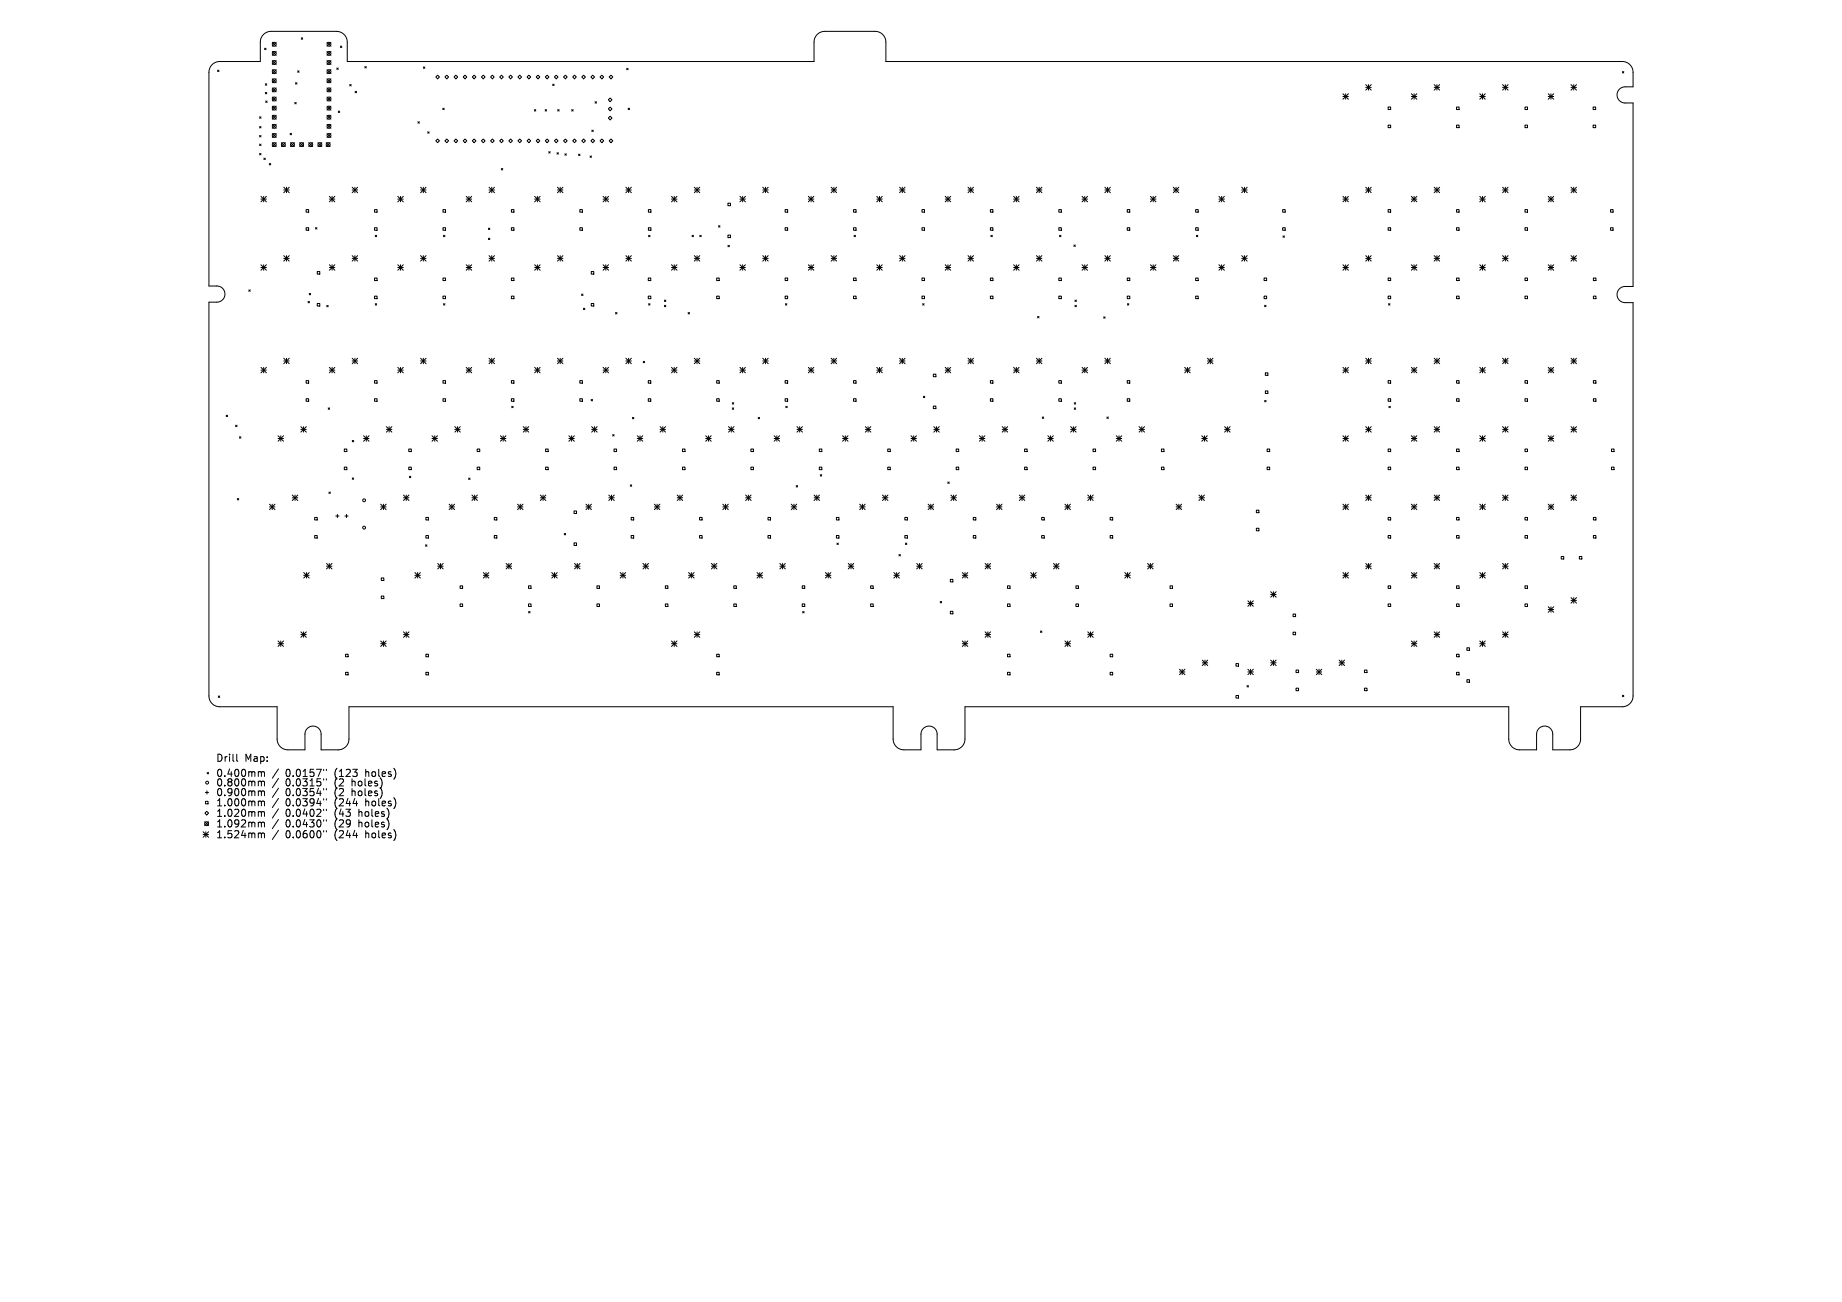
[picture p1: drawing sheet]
<svg xmlns="http://www.w3.org/2000/svg" width="297mm" height="210mm" viewBox="0 0 297 210" stroke-linecap="round" stroke-linejoin="round" font-family="sans-serif">
<defs><g id="words">
<g font-size="1.6">
<text x="34.8" y="123">Drill</text>
<text x="34.8" y="125.5">0.400mm</text>
<text x="39.4" y="123">Map:</text>
<text x="46.1" y="125.5">0.0157&quot;</text>
<text x="54" y="125.5">(123</text>
<text x="59.1" y="125.5">holes)</text>
<text x="34.8" y="127">0.800mm</text>
<text x="34.8" y="128.6">0.900mm</text>
<text x="34.8" y="130.2">1.000mm</text>
<text x="34.8" y="131.9">1.020mm</text>
<text x="46.1" y="127">0.0315&quot;</text>
<text x="46.1" y="128.6">0.0354&quot;</text>
<text x="46.1" y="130.2">0.0394&quot;</text>
<text x="46.1" y="131.9">0.0402&quot;</text>
<text x="54" y="127">(2</text>
<text x="54" y="128.6">(2</text>
<text x="54" y="130.2">(244</text>
<text x="54" y="131.9">(43</text>
<text x="56.9" y="127">holes)</text>
<text x="56.9" y="128.6">holes)</text>
<text x="58" y="131.9">holes)</text>
<text x="59.1" y="130.2">holes)</text>
<text x="34.8" y="133.6">1.092mm</text>
<text x="34.8" y="135.4">1.524mm</text>
<text x="46.1" y="133.6">0.0430&quot;</text>
<text x="46.1" y="135.4">0.0600&quot;</text>
<text x="54" y="133.6">(29</text>
<text x="54" y="135.4">(244</text>
<text x="58" y="133.6">holes)</text>
<text x="59.1" y="135.4">holes)</text>
</g>
</g></defs>
<g fill="none" stroke="#000" stroke-width=".16">
<path d="M34.2 10.4l.5-.3 .6-.2h6.7v-3.1a1.74 1.74 0 0 1 1.7-1.7h10.7a1.74 1.74 0 0 1 1.6 1.7v3.1h75.3v-3.1a1.74 1.74 0 0 1 1.7-1.7h8.3a1.74 1.74 0 0 1 1.5 1.7v3.1h118.8a1.74 1.74 0 0 1 1.7 1.8v2.3h-1.3a1.3 1.3 0 0 0-1.3 1.3 1.3 1.3 0 0 0 1.3 1.3h1.3v29.6h-1.4a1.3 1.3 0 0 0-1.2 1.4 1.3 1.3 0 0 0 1.3 1.2h1.3v63.5a1.74 1.74 0 0 1-1.7 1.7h-6.7v5.2a1.74 1.74 0 0 1-1.8 1.7h-2.7v-2.5a1.3 1.3 0 0 0-1.3-1.3 1.3 1.3 0 0 0-1.3 1.3v2.5h-2.8a1.74 1.74 0 0 1-1.7-1.7v-5.2h-87.7v5.4a1.74 1.74 0 0 1-1.7 1.5h-2.8v-2.5a1.3 1.3 0 0 0-1.3-1.3 1.3 1.3 0 0 0-1.3 1.3v2.5h-2.8a1.74 1.74 0 0 1-1.7-1.7v-5.2h-87.7v5.4a1.74 1.74 0 0 1-1.8 1.5h-2.7v-2.5a1.3 1.3 0 0 0-1.3-1.3 1.3 1.3 0 0 0-1.3 1.3v2.5h-2.8a1.74 1.74 0 0 1-1.7-1.7v-5.2h-9.3a1.74 1.74 0 0 1-1.7-1.7v-63.6h1.3a1.3 1.3 0 0 0 1.3-1.3 1.3 1.3 0 0 0-1.3-1.3h-1.3v-34.4l.2-.8zM35.1 11.3l.2 .2M35.3 11.3l-.2 .2M41.9 18.8l.2 .3M42.1 18.8l-.2 .3M42.7 7.8l.2 .2M42.8 13.5l.2 .2M42.8 14.9l.2 .2M42.8 16.3l.3 .2M42.9 7.8l-.2 .2M43 13.5l-.2 .2M43 14.9l-.2 .2"/>
<path d="M43.1 16.3l-.3 .2M43.9 18.6l.6 .6M43.9 6.8l.6 .7M43.9 8.3l.6 .6M43.9 9.8l.6 .6M43.9 11.2l.6 .7M43.9 12.7l.6 .6M43.9 14.2l.6 .6M43.9 15.7l.6 .6M43.9 17.1l.6 .7M44.5 6.8l-.6 .7M44.5 8.3l-.6 .6"/>
<path d="M44.5 9.8l-.6 .6M44.5 11.2l-.6 .7M44.5 12.7l-.6 .6M44.5 14.2l-.6 .6M44.5 15.7l-.6 .6M44.5 17.1l-.6 .7M44.5 18.6l-.6 .6M47.5 16.5l.3 .3M47.6 13.3l.3 .3M47.8 16.5l-.3 .3M47.9 13.3l-.3 .3M48 11.4l.2 .3"/>
<path d="M48.2 11.4l-.2 .3M48.6 6.1l.2 .2M48.8 6.1l-.2 .2M52.7 15.7l.7 .6M52.7 17.1l.7 .7M52.7 18.6l.7 .6M52.7 6.8l.7 .7M52.7 8.3l.7 .6M52.7 9.8l.7 .6M52.7 11.2l.7 .7M52.7 12.7l.7 .6M52.7 14.2l.7 .6"/>
<path d="M53.4 6.8l-.7 .7M53.4 8.3l-.7 .6M53.4 11.2l-.7 .7M53.4 12.7l-.7 .6M53.4 14.2l-.7 .6M53.4 15.7l-.7 .6M53.4 17.1l-.7 .7M53.4 18.6l-.7 .6M53.4 9.8l-.7 .6M54.3 11l.2 .2M54.5 11l-.2 .2M54.5 17.9l.3 .2"/>
<path d="M54.8 17.9l-.3 .2M54.9 7.4l.2 .3M55.1 7.4l-.2 .3M56.4 13.6l.2 .3M56.6 13.6l-.2 .3M57.3 14.7l.2 .3M57.5 14.7l-.2 .3M58.8 10.7l.3 .3M59.1 10.7l-.3 .3M67.4 19.6l.2 .3M67.6 19.6l-.2 .3M68.3 10.8l.2 .2"/>
<path d="M68.5 10.8l-.2 .2M70.3 12.4l.3-.3 .3 .3-.3 .3zM71.4 17.5l.2 .2M71.6 17.5l-.2 .2M71.7 12.4l.3-.3 .3 .3-.3 .3zM73.2 12.4l.3-.3 .3 .3-.3 .3zM74.7 12.4l.3-.3 .3 .3-.3 .3zM76.2 12.4l.2-.3 .3 .3-.3 .3zM77.6 12.4l.3-.3 .3 .3-.3 .3zM79.1 12.4l.3-.3 .3 .3-.3 .3zM80.6 12.4l.3-.3 .3 .3-.3 .3zM82 12.4l.3-.3 .3 .3-.3 .3z"/>
<path d="M83.5 12.4l.3-.3 .3 .3-.3 .3zM85 12.4l.3-.3 .3 .3-.3 .3zM86.2 17.7l.2 .2M86.4 17.7l-.2 .2M86.4 12.4l.3-.3 .3 .3-.3 .3zM87.9 17.7l.2 .2M87.9 12.4l.3-.3 .3 .3-.3 .3zM88.1 17.7l-.2 .2M89.1 13.6l.2 .2M89.3 13.6l-.2 .2M89.4 12.4l.3-.3 .3 .3-.3 .3zM89.9 17.7l.3 .2"/>
<path d="M90.2 17.7l-.3 .2M90.9 12.4l.3-.3 .3 .3-.3 .3zM92.2 17.7l.2 .2M92.3 12.4l.3-.3 .3 .3-.3 .3zM92.4 17.7l-.2 .2M93.8 12.4l.3-.3 .3 .3-.3 .3zM95.3 12.4l.3-.3 .3 .3-.3 .3zM95.9 16.4l.3 .2M96.2 16.4l-.3 .2M96.7 12.4l.3-.3 .3 .3-.3 .3zM98.1 19l.3-.3 .3 .3-.3 .3zM98.2 12.4l.3-.3 .3 .3-.3 .3z"/>
<path d="M98.4 15.8l.3 .3-.3 .3-.3-.3zM98.4 17.3l.3 .3-.3 .3-.3-.3zM101 11l.3 .3M101.3 11l-.3 .3M101.3 17.5l.2 .2M101.5 17.5l-.2 .2M216.5 15.1l.9 .9M216.5 15.6h.9M217 15.1v.9M217.4 15.1l-.9 .9M220.2 13.7l.9 .8M220.2 14.1h.9"/>
<path d="M220.7 13.7v.8M221.1 13.7l-.9 .8M223.8 17.3h.4v.4h-.4zM227.6 15.6h.8M227.6 15.1l.8 .9M228 15.1v.9M228.4 15.1l-.8 .9M231.2 14.1h.9M231.2 13.7l.9 .8M231.7 13.7v.8M232.1 13.7l-.9 .8M234.9 17.3h.4v.4h-.4z"/>
<path d="M238.6 15.6h.9M238.6 15.1l.9 .9M239 15.1v.9M239.5 15.1l-.9 .9M242.3 14.1h.9M242.3 13.7l.9 .8M242.7 13.7v.8M243.2 13.7l-.9 .8M245.9 17.3h.4v.4h-.4zM249.6 15.6h.9M249.6 15.1l.9 .9M250.1 15.1v.9"/>
<path d="M250.5 15.1l-.9 .9M253.3 14.1h.9M253.3 13.7l.9 .8M253.8 13.7v.8M254.2 13.7l-.9 .8M256.9 17.3h.4v.4h-.4zM261.6 11.5l.2 .3M261.8 11.5l-.2 .3M41.9 20.4l.2 .2M41.9 21.9l.2 .2M41.9 23.2l.2 .3M41.9 24.7l.2 .3"/>
<path d="M42.1 31.7l.9 .9M42.1 32.1h.9M42.1 20.4l-.2 .2M42.1 21.9l-.2 .2M42.1 23.2l-.2 .3M42.1 24.7l-.2 .3M42.5 31.7v.9M42.5 25.5l.3 .2M42.8 25.5l-.3 .2M43 31.7l-.9 .9M43.4 26.4l.2 .2M43.6 26.4l-.2 .2"/>
<path d="M43.9 20.1l.6 .6M43.9 21.5l.6 .7M43.9 23l.6 .6M44.5 20.1l-.6 .6M44.5 21.5l-.6 .7M44.5 23l-.6 .6M45.4 23l.6 .6M45.8 30.2l.8 .9M45.8 30.6h.8M46 23l-.6 .6M46.2 30.2v.9M46.6 30.2l-.8 .9"/>
<path d="M46.8 21.5l.2 .2M46.8 23l.7 .6M47 21.5l-.2 .2M47.5 23l-.7 .6M48.3 23l.6 .6M48.9 23l-.6 .6M49.4 33.8h.4v.4h-.4zM49.4 36.7h.4v.4h-.4zM49.8 23l.6 .6M50.4 23l-.6 .6M50.9 36.7l.2 .2M51.1 36.7l-.2 .2"/>
<path d="M51.3 23l.6 .6M51.9 23l-.6 .6M52.6 23l.6 .6M52.7 20.1l.7 .6M52.7 21.5l.7 .7M53.1 32.1h.9M53.1 31.7l.9 .9M53.2 23l-.6 .6M53.4 20.1l-.7 .6M53.4 21.5l-.7 .7M53.5 31.7v.9M54 31.7l-.9 .9"/>
<path d="M56.8 30.2l.9 .9M56.8 30.6h.9M57.2 30.2v.9M57.7 30.2l-.9 .9M60.4 33.8h.4v.4h-.4zM60.4 36.7h.4v.4h-.4zM60.5 37.9l.2 .3M60.7 37.9l-.2 .3M64.1 32.1h.9M64.1 31.7l.9 .9M64.6 31.7v.9M65 31.7l-.9 .9"/>
<path d="M67.8 30.6h.9M67.8 30.2l.9 .9M68.3 30.2v.9M68.7 30.2l-.9 .9M69 21.3l.2 .2M69.2 21.3l-.2 .2M70.3 22.7l.3-.3 .3 .3-.3 .3zM71.4 33.8h.4v.4h-.4zM71.4 36.7h.4v.4h-.4zM71.5 37.9l.2 .3M71.7 37.9l-.2 .3M72 22.4l.3 .3-.3 .3-.3-.3z"/>
<path d="M73.5 22.4l.3 .3-.3 .3-.3-.3zM75 22.4l.3 .3-.3 .3-.3-.3zM75.2 32.1h.9M75.2 31.7l.9 .9M75.6 31.7v.9M76.1 31.7l-.9 .9M76.4 22.4l.3 .3-.3 .3-.2-.3zM77.9 22.4l.3 .3-.3 .3-.3-.3zM78.7 36.8l.3 .2M78.7 38.4l.3 .2M78.9 30.6h.8M78.9 30.2l.8 .9"/>
<path d="M79 36.8l-.3 .2M79 38.4l-.3 .2M79.3 30.2v.9M79.4 22.4l.3 .3-.3 .3-.3-.3zM79.7 30.2l-.8 .9M80.8 27.2l.3 .2M80.9 22.4l.3 .3-.3 .3-.3-.3zM81.1 27.2l-.3 .2M82.3 22.4l.3 .3-.3 .3-.3-.3zM82.5 33.8h.4v.4h-.4zM82.5 36.7h.4v.4h-.4zM83.8 22.4l.3 .3-.3 .3-.3-.3z"/>
<path d="M85.3 22.4l.3 .3-.3 .3-.3-.3zM86.2 32.1h.9M86.2 31.7l.9 .9M86.6 31.7v.9M86.7 22.4l.3 .3-.3 .3-.3-.3zM87.1 31.7l-.9 .9M88.2 22.4l.3 .3-.3 .3-.3-.3zM88.5 24.5l.2 .2M88.7 24.5l-.2 .2M89.7 22.4l.3 .3-.3 .3-.3-.3zM89.8 24.6l.2 .3M89.9 30.6h.9"/>
<path d="M89.9 30.2l.9 .9M90 24.6l-.2 .3M90.3 30.2v.9M90.8 30.2l-.9 .9M91.1 24.8l.2 .2M91.2 22.4l.3 .3-.3 .3-.3-.3zM91.3 24.8l-.2 .2M92.6 22.4l.3 .3-.3 .3-.3-.3zM93.3 24.9l.2 .2M93.5 33.8h.4v.4h-.4zM93.5 36.7h.4v.4h-.4zM93.5 24.9l-.2 .2"/>
<path d="M94.1 22.4l.3 .3-.3 .3-.3-.3zM95.1 25.2l.3 .2M95.4 25.2l-.3 .2M95.4 21l.3 .2M95.6 22.4l.3 .3-.3 .3-.3-.3zM95.7 21l-.3 .2M96.7 22.7l.3-.3 .3 .3-.3 .3zM97.2 32.1h.9M97.2 31.7l.9 .9M97.7 31.7v.9M98.1 31.7l-.9 .9M98.5 22.4l.3 .3-.3 .3-.3-.3z"/>
<path d="M100.9 30.6h.9M100.9 30.2l.9 .9M101.4 30.2v.9M101.8 30.2l-.9 .9M104.5 33.8h.5v.4h-.5zM104.5 36.7h.5v.4h-.5zM104.6 38l.2 .2M104.8 38l-.2 .2M108.3 32.1h.9M108.3 31.7l.9 .9M108.7 31.7v.9M109.2 31.7l-.9 .9"/>
<path d="M111.6 37.9l.2 .3M111.8 37.9l-.2 .3M111.9 30.6h.9M111.9 30.2l.9 .9M112.4 30.2v.9M112.8 37.9l.3 .3M112.8 30.2l-.9 .9M113.1 37.9l-.3 .3M115.9 36.4l.2 .2M116.1 36.4l-.2 .2M117.4 32.8h.4v.4h-.4zM117.4 37.9h.4v.4h-.4z"/>
<path d="M117.4 39.6l.2 .2M117.6 39.6l-.2 .2M119.3 32.1h.9M119.3 31.7l.9 .9M119.7 31.7v.9M120.2 31.7l-.9 .9M123 30.6h.9M123 30.2l.9 .9M123.4 30.2v.9M123.9 30.2l-.9 .9M126.6 33.8h.4v.4h-.4zM126.6 36.7h.4v.4h-.4z"/>
<path d="M130.3 32.1h.9M130.3 31.7l.9 .9M130.8 31.7v.9M131.2 31.7l-.9 .9M134 30.6h.9M134 30.2l.9 .9M134.5 30.2v.9M134.9 30.2l-.9 .9M137.6 33.8h.4v.4h-.4zM137.6 36.7h.4v.4h-.4zM137.7 37.9l.2 .3M137.9 37.9l-.2 .3"/>
<path d="M141.4 32.1h.9M141.4 31.7l.9 .9M141.8 31.7v.9M142.3 31.7l-.9 .9M145 30.6h.9M145 30.2l.9 .9M145.5 30.2v.9M145.9 30.2l-.9 .9M148.7 33.8h.4v.4h-.4zM148.7 36.7h.4v.4h-.4zM152.4 32.1h.9M152.4 31.7l.9 .9"/>
<path d="M152.8 31.7v.9M153.3 31.7l-.9 .9M156.1 30.6h.9M156.1 30.2l.9 .9M156.5 30.2v.9M157 30.2l-.9 .9M159.7 33.8h.4v.4h-.4zM159.7 36.7h.4v.4h-.4zM159.8 37.9l.2 .3M160 37.9l-.2 .3M163.4 32.1h.9M163.4 31.7l.9 .9"/>
<path d="M163.9 31.7v.9M164.3 31.7l-.9 .9M167.1 30.6h.9M167.1 30.2l.9 .9M167.6 30.2v.9M168 30.2l-.9 .9M170.7 33.8h.4v.4h-.4zM170.7 36.7h.4v.4h-.4zM170.8 37.9l.3 .3M171.1 37.9l-.3 .3M173.2 39.5l.2 .2M173.4 39.5l-.2 .2"/>
<path d="M174.5 32.1h.9M174.5 31.7l.9 .9M174.9 31.7v.9M175.4 31.7l-.9 .9M178.1 30.6h.9M178.1 30.2l.9 .9M178.6 30.2v.9M179 30.2l-.9 .9M181.8 33.8h.4v.4h-.4zM181.8 36.7h.4v.4h-.4zM185.5 32.1h.9M185.5 31.7l.9 .9"/>
<path d="M185.9 31.7v.9M186.4 31.7l-.9 .9M189.2 30.6h.9M189.2 30.2l.9 .9M189.6 30.2v.9M190.1 30.2l-.9 .9M192.8 33.8h.4v.4h-.4zM192.8 36.7h.4v.4h-.4zM192.9 37.9l.2 .3M193.1 37.9l-.2 .3M196.5 32.1h.9M196.5 31.7l.9 .9"/>
<path d="M197 31.7v.9M197.4 31.7l-.9 .9M200.2 30.6h.9M200.2 30.2l.9 .9M200.7 30.2v.9M201.1 30.2l-.9 .9M206.8 33.8h.4v.4h-.4zM206.8 36.7h.4v.4h-.4zM206.9 38l.2 .3M207.1 38l-.2 .3M216.5 32.1h.9M216.5 31.7l.9 .9"/>
<path d="M217 31.7v.9M217.4 31.7l-.9 .9M220.2 30.6h.9M220.2 30.2l.9 .9M220.7 30.2v.9M221.1 30.2l-.9 .9M223.8 20.2h.4v.4h-.4zM223.8 33.8h.4v.4h-.4zM223.8 36.7h.4v.4h-.4zM227.6 32.1h.8M227.6 31.7l.8 .9M228 31.7v.9"/>
<path d="M228.4 31.7l-.8 .9M231.2 30.6h.9M231.2 30.2l.9 .9M231.7 30.2v.9M232.1 30.2l-.9 .9M234.9 20.2h.4v.4h-.4zM234.9 33.8h.4v.4h-.4zM234.9 36.7h.4v.4h-.4zM238.6 32.1h.9M238.6 31.7l.9 .9M239 31.7v.9M239.5 31.7l-.9 .9"/>
<path d="M242.3 30.6h.9M242.3 30.2l.9 .9M242.7 30.2v.9M243.2 30.2l-.9 .9M245.9 20.2h.4v.4h-.4zM245.9 33.8h.4v.4h-.4zM245.9 36.7h.4v.4h-.4zM249.6 32.1h.9M249.6 31.7l.9 .9M250.1 31.7v.9M250.5 31.7l-.9 .9M253.3 30.6h.9"/>
<path d="M253.3 30.2l.9 .9M253.8 30.2v.9M254.2 30.2l-.9 .9M256.9 20.2h.4v.4h-.4zM259.7 33.8h.4v.4h-.4zM259.7 36.7h.4v.4h-.4zM40.1 46.8l.2 .2M40.3 46.8l-.2 .2M42.1 42.7l.9 .9M42.1 43.1h.9M42.1 59.3l.9 .8M42.1 59.7h.9"/>
<path d="M42.5 42.7v.9M42.5 59.3v.8M43 42.7l-.9 .9M43 59.3l-.9 .8M45.8 41.2l.8 .9M45.8 41.7h.8M45.8 57.8l.8 .9M45.8 58.2h.8M46.2 41.2v.9M46.2 57.8v.9M46.6 41.2l-.8 .9M46.6 57.8l-.8 .9"/>
<path d="M49.7 48.6l.2 .2M49.9 47.3l.2 .3M49.9 48.6l-.2 .2M50.1 47.3l-.2 .3M51.2 43.8h.4v.4h-.4zM51.2 49h.4v.4h-.4zM52.7 49.3l.2 .2M52.9 49.3l-.2 .2M53.1 43.1h.9M53.1 59.7h.9M53.1 42.7l.9 .9M53.1 59.3l.9 .8"/>
<path d="M53.5 42.7v.9M53.5 59.3v.8M54 42.7l-.9 .9M54 59.3l-.9 .8M56.8 41.7h.9M56.8 58.2h.9M56.8 41.2l.9 .9M56.8 57.8l.9 .9M57.2 41.2v.9M57.2 57.8v.9M57.7 41.2l-.9 .9M57.7 57.8l-.9 .9"/>
<path d="M60.4 44.8h.4v.5h-.4zM60.4 47.8h.4v.4h-.4zM60.5 49l.2 .2M60.7 49l-.2 .2M64.1 43.1h.9M64.1 59.7h.9M64.1 42.7l.9 .9M64.1 59.3l.9 .8M64.6 42.7v.9M64.6 59.3v.8M65 42.7l-.9 .9M65 59.3l-.9 .8"/>
<path d="M67.8 41.2l.9 .9M67.8 41.7h.9M67.8 58.2h.9M67.8 57.8l.9 .9M68.3 41.2v.9M68.3 57.8v.9M68.7 41.2l-.9 .9M68.7 57.8l-.9 .9M71.4 44.8h.4v.5h-.4zM71.4 47.8h.4v.4h-.4zM71.5 49l.2 .2M71.7 49l-.2 .2"/>
<path d="M75.2 43.1h.9M75.2 59.7h.9M75.2 42.7l.9 .9M75.2 59.3l.9 .8M75.6 42.7v.9M75.6 59.3v.8M76.1 42.7l-.9 .9M76.1 59.3l-.9 .8M78.9 41.7h.8M78.9 58.2h.8M78.9 41.2l.8 .9M78.9 57.8l.8 .9"/>
<path d="M79.3 41.2v.9M79.3 57.8v.9M79.7 41.2l-.8 .9M79.7 57.8l-.8 .9M82.5 44.8h.4v.5h-.4zM82.5 47.8h.4v.4h-.4zM86.2 43.1h.9M86.2 59.7h.9M86.2 42.7l.9 .9M86.2 59.3l.9 .8M86.6 42.7v.9M86.6 59.3v.8"/>
<path d="M87.1 42.7l-.9 .9M87.1 59.3l-.9 .8M89.9 41.7h.9M89.9 58.2h.9M89.9 41.2l.9 .9M89.9 57.8l.9 .9M90.3 41.2v.9M90.3 57.8v.9M90.8 41.2l-.9 .9M90.8 57.8l-.9 .9M93.8 47.4l.2 .3M94 47.4l-.2 .3"/>
<path d="M94.1 49.7l.2 .2M94.3 49.7l-.2 .2M95.3 43.8h.4v.4h-.4zM95.3 49h.4v.4h-.4zM97.2 43.1h.9M97.2 59.7h.9M97.2 42.7l.9 .9M97.2 59.3l.9 .8M97.7 42.7v.9M97.7 59.3v.8M98.1 42.7l-.9 .9M98.1 59.3l-.9 .8"/>
<path d="M99.2 50.4l.3 .2M99.5 50.4l-.3 .2M100.9 41.7h.9M100.9 58.2h.9M100.9 41.2l.9 .9M100.9 57.8l.9 .9M101.4 41.2v.9M101.4 57.8v.9M101.8 41.2l-.9 .9M101.8 57.8l-.9 .9M103.7 58.3l.2 .2M103.9 58.3l-.2 .2"/>
<path d="M104.5 44.8h.4v.5h-.4zM104.5 47.8h.4v.4h-.4zM104.6 49l.2 .2M104.8 49l-.2 .2M107.1 48.4l.3 .2M107.1 49.2l.3 .3M107.4 48.4l-.3 .2M107.4 49.2l-.3 .3M108.3 43.1h.9M108.3 59.7h.9M108.3 42.7l.9 .9M108.3 59.3l.9 .8"/>
<path d="M108.7 42.7v.9M108.7 59.3v.8M109.2 42.7l-.9 .9M109.2 59.3l-.9 .8M110.9 50.4l.3 .2M111.2 50.4l-.3 .2M111.9 41.7h.9M111.9 58.2h.9M111.9 41.2l.9 .9M111.9 57.8l.9 .9M112.4 41.2v.9M112.4 57.8v.9"/>
<path d="M112.8 41.2l-.9 .9M112.8 57.8l-.9 .9M115.6 44.8h.4v.5h-.4zM115.6 47.8h.4v.4h-.4zM119.3 43.1h.9M119.3 59.7h.9M119.3 42.7l.9 .9M119.3 59.3l.9 .8M119.7 42.7v.9M119.7 59.3v.8M120.2 42.7l-.9 .9M120.2 59.3l-.9 .8"/>
<path d="M123 41.7h.9M123 58.2h.9M123 41.2l.9 .9M123 57.8l.9 .9M123.4 41.2v.9M123.4 57.8v.9M123.9 41.2l-.9 .9M123.9 57.8l-.9 .9M126.6 44.8h.4v.5h-.4zM126.6 47.8h.4v.4h-.4zM126.6 49l.3 .2M126.9 49l-.3 .2"/>
<path d="M130.3 43.1h.9M130.3 59.7h.9M130.3 42.7l.9 .9M130.3 59.3l.9 .8M130.8 42.7v.9M130.8 59.3v.8M131.2 42.7l-.9 .9M131.2 59.3l-.9 .8M134 41.7h.9M134 58.2h.9M134 41.2l.9 .9M134 57.8l.9 .9"/>
<path d="M134.5 41.2v.9M134.5 57.8v.9M134.9 41.2l-.9 .9M134.9 57.8l-.9 .9M137.6 44.8h.4v.5h-.4zM137.6 47.8h.4v.4h-.4zM141.4 43.1h.9M141.4 59.7h.9M141.4 42.7l.9 .9M141.4 59.3l.9 .8M141.8 42.7v.9M141.8 59.3v.8"/>
<path d="M142.3 42.7l-.9 .9M142.3 59.3l-.9 .8M145 41.7h.9M145 58.2h.9M145 41.2l.9 .9M145 57.8l.9 .9M145.5 41.2v.9M145.5 57.8v.9M145.9 41.2l-.9 .9M145.9 57.8l-.9 .9M148.7 44.8h.4v.5h-.4zM148.7 47.8h.4v.4h-.4z"/>
<path d="M148.8 49l.2 .2M149 49l-.2 .2M152.4 43.1h.9M152.4 59.7h.9M152.4 42.7l.9 .9M152.4 59.3l.9 .8M152.8 42.7v.9M152.8 59.3v.8M153.3 42.7l-.9 .9M153.3 59.3l-.9 .8M156.1 41.7h.9M156.1 58.2h.9"/>
<path d="M156.1 41.2l.9 .9M156.1 57.8l.9 .9M156.5 41.2v.9M156.5 57.8v.9M157 57.8l-.9 .9M157 41.2l-.9 .9M159.7 44.8h.4v.5h-.4zM159.7 47.8h.4v.4h-.4zM163.4 43.1h.9M163.4 59.7h.9M163.4 42.7l.9 .9M163.4 59.3l.9 .8"/>
<path d="M163.9 42.7v.9M163.9 59.3v.8M164.3 42.7l-.9 .9M164.3 59.3l-.9 .8M167.1 41.7h.9M167.1 58.2h.9M167.1 41.2l.9 .9M167.1 57.8l.9 .9M167.3 51l.2 .3M167.5 51l-.2 .3M167.6 41.2v.9M167.6 57.8v.9"/>
<path d="M168 41.2l-.9 .9M168 57.8l-.9 .9M170.7 44.8h.4v.5h-.4zM170.7 47.8h.4v.4h-.4zM173.3 48.4l.3 .2M173.3 49.2l.3 .3M173.6 48.4l-.3 .2M173.6 49.2l-.3 .3M174.5 43.1h.9M174.5 59.7h.9M174.5 42.7l.9 .9M174.5 59.3l.9 .8"/>
<path d="M174.9 42.7v.9M174.9 59.3v.8M175.4 59.3l-.9 .8M175.4 42.7l-.9 .9M178 51.1l.2 .2M178.1 41.7h.9M178.1 58.2h.9M178.1 41.2l.9 .9M178.1 57.8l.9 .9M178.2 51.1l-.2 .2M178.6 41.2v.9M178.6 57.8v.9"/>
<path d="M179 41.2l-.9 .9M179 57.8l-.9 .9M181.8 44.8h.4v.5h-.4zM181.8 47.8h.4v.4h-.4zM181.8 49l.2 .2M182 49l-.2 .2M185.5 43.1h.9M185.5 42.7l.9 .9M185.9 42.7v.9M186.4 42.7l-.9 .9M189.2 41.7h.9M189.2 41.2l.9 .9"/>
<path d="M189.6 41.2v.9M190.1 41.2l-.9 .9M191 59.7h.9M191 59.3l.9 .8M191.5 59.3v.8M191.9 59.3l-.9 .8M192.8 44.8h.4v.5h-.4zM192.8 47.8h.4v.4h-.4zM194.7 58.2h.9M194.7 57.8l.9 .9M195.1 57.8v.9M195.6 57.8l-.9 .9"/>
<path d="M196.5 43.1h.9M196.5 42.7l.9 .9M197 42.7v.9M197.4 42.7l-.9 .9M200.2 41.7h.9M200.2 41.2l.9 .9M200.7 41.2v.9M201.1 41.2l-.9 .9M203.8 44.8h.4v.5h-.4zM203.8 47.8h.4v.4h-.4zM203.9 49.2l.2 .3M204.1 49.2l-.2 .3"/>
<path d="M216.5 43.1h.9M216.5 59.7h.9M216.5 42.7l.9 .9M216.5 59.3l.9 .8M217 42.7v.9M217 59.3v.8M217.4 42.7l-.9 .9M217.4 59.3l-.9 .8M220.2 41.7h.9M220.2 58.2h.9M220.2 41.2l.9 .9M220.2 57.8l.9 .9"/>
<path d="M220.7 41.2v.9M220.7 57.8v.9M221.1 41.2l-.9 .9M221.1 57.8l-.9 .9M223.8 44.8h.4v.5h-.4zM223.8 47.8h.4v.4h-.4zM223.9 49l.2 .2M224.1 49l-.2 .2M227.6 43.1h.8M227.6 59.7h.8M227.6 42.7l.8 .9M227.6 59.3l.8 .8"/>
<path d="M228 42.7v.9M228 59.3v.8M228.4 59.3l-.8 .8M228.4 42.7l-.8 .9M231.2 41.7h.9M231.2 58.2h.9M231.2 41.2l.9 .9M231.2 57.8l.9 .9M231.7 41.2v.9M231.7 57.8v.9M232.1 41.2l-.9 .9M232.1 57.8l-.9 .9"/>
<path d="M234.9 44.8h.4v.5h-.4zM234.9 47.8h.4v.4h-.4zM238.6 43.1h.9M238.6 59.7h.9M238.6 42.7l.9 .9M238.6 59.3l.9 .8M239 42.7v.9M239 59.3v.8M239.5 59.3l-.9 .8M239.5 42.7l-.9 .9M242.3 41.7h.9M242.3 58.2h.9"/>
<path d="M242.3 41.2l.9 .9M242.3 57.8l.9 .9M242.7 41.2v.9M242.7 57.8v.9M243.2 57.8l-.9 .9M243.2 41.2l-.9 .9M245.9 44.8h.4v.5h-.4zM245.9 47.8h.4v.4h-.4zM249.6 43.1h.9M249.6 59.7h.9M249.6 42.7l.9 .9M249.6 59.3l.9 .8"/>
<path d="M250.1 42.7v.9M250.1 59.3v.8M250.5 59.3l-.9 .8M250.5 42.7l-.9 .9M253.3 41.7h.9M253.3 58.2h.9M253.3 41.2l.9 .9M253.3 57.8l.9 .9M253.8 41.2v.9M253.8 57.8v.9M254.2 57.8l-.9 .9M254.2 41.2l-.9 .9"/>
<path d="M256.9 44.8h.4v.5h-.4zM256.9 47.8h.4v.4h-.4zM36.5 67l.2 .2M36.7 67l-.2 .2M38 68.6l.2 .2M38.2 68.6l-.2 .2M38.6 70.4l.2 .3M38.8 70.4l-.2 .3M44.8 70.3l.9 .9M44.8 70.7h.9M45.3 70.3v.9M45.7 70.3l-.9 .9"/>
<path d="M47.1 79.8l.9 .9M47.6 79.8v.9M48 79.8l-.9 .9M48.5 68.8l.9 .9M48.5 69.3h.9M49 68.8v.9M49.4 61.4h.4v.4h-.4zM49.4 64.3h.4v.4h-.4zM49.4 68.8l-.9 .9M52.9 65.8l.2 .2M53 79.4l.3 .2M53.1 65.8l-.2 .2"/>
<path d="M53.3 79.4l-.3 .2M55.5 72.4h.4v.4h-.4zM55.5 75.3h.4v.5h-.4zM56.8 71l.2 .3M56.8 77.1l.2 .2M57 71l-.2 .3M57 77.1l-.2 .2M58.6 70.7h.9M58.6 70.3l.9 .9M59.1 70.3v.9M59.5 70.3l-.9 .9M60.4 61.4h.4v.4h-.4z"/>
<path d="M60.4 64.3h.4v.4h-.4zM62.3 69.3h.9M62.3 68.8l.9 .9M62.7 68.8v.9M63.2 68.8l-.9 .9M65.1 79.8l.8 .9M65.5 79.8v.9M65.9 72.4h.4v.4h-.4zM65.9 75.3h.4v.5h-.4zM65.9 79.8l-.8 .9M66 76.8l.2 .3M66.2 76.8l-.2 .3"/>
<path d="M69.7 70.7h.8M69.7 70.3l.8 .9M70.1 70.3v.9M70.5 70.3l-.8 .9M71.4 61.4h.4v.4h-.4zM71.4 64.3h.4v.4h-.4zM73.3 69.3h.9M73.3 68.8l.9 .9M73.8 68.8v.9M74.2 68.8l-.9 .9M75.6 77.1l.2 .2M75.8 77.1l-.2 .2"/>
<path d="M76.1 79.8l.9 .9M76.5 79.8v.9M76.9 72.4h.5v.4h-.5zM76.9 75.3h.5v.5h-.5zM77 79.8l-.9 .9M80.7 70.7h.9M80.7 70.3l.9 .9M81.1 70.3v.9M81.6 70.3l-.9 .9M82.5 61.4h.4v.4h-.4zM82.5 64.3h.4v.4h-.4zM82.5 65.5l.2 .3"/>
<path d="M82.7 65.5l-.2 .3M84.4 69.3h.8M84.4 68.8l.8 .9M84.8 68.8v.9M85.2 68.8l-.8 .9M87.1 79.8l.9 .9M87.6 79.8v.9M88 72.4h.4v.4h-.4zM88 75.3h.4v.5h-.4zM88 79.8l-.9 .9M91.7 70.7h.9M91.7 70.3l.9 .9"/>
<path d="M92.2 70.3v.9M92.6 70.3l-.9 .9M93.5 61.4h.4v.4h-.4zM93.5 64.3h.4v.4h-.4zM95.3 64.4l.2 .3M95.4 69.3h.9M95.4 68.8l.9 .9M95.5 64.4l-.2 .3M95.8 68.8v.9M96.3 68.8l-.9 .9M98.2 79.8l.8 .9M98.6 79.8v.9"/>
<path d="M98.8 70.1l.2 .2M99 72.4h.4v.4h-.4zM99 75.3h.4v.5h-.4zM99 70.1l-.2 .2M99 79.8l-.8 .9M101.6 78.2l.3 .2M101.9 78.2l-.3 .2M102 67.3l.2 .2M102.2 67.3l-.2 .2M102.8 70.7h.8M102.8 70.3l.8 .9M103.2 70.3v.9"/>
<path d="M103.6 70.3l-.8 .9M104.5 61.4h.4v.4h-.4zM104.5 64.3h.4v.4h-.4zM106.4 69.3h.9M106.4 68.8l.9 .9M106.9 68.8v.9M107.3 68.8l-.9 .9M109.2 79.8l.9 .9M109.6 79.8v.9M110 72.4h.4v.4h-.4zM110 75.3h.4v.5h-.4zM110.1 79.8l-.9 .9"/>
<path d="M113.8 70.3l.9 .9M113.8 70.7h.9M114.2 70.3v.9M114.7 70.3l-.9 .9M115.6 61.4h.4v.4h-.4zM115.6 64.3h.4v.4h-.4zM117.5 69.3h.8M117.5 68.8l.8 .9M117.9 68.8v.9M118.1 65l.2 .2M118.1 65.8l.2 .2M118.3 65l-.2 .2"/>
<path d="M118.3 65.8l-.2 .2M118.3 68.8l-.8 .9M120.2 79.8l.9 .9M120.7 79.8v.9M121.1 72.4h.4v.4h-.4zM121.1 75.3h.4v.5h-.4zM121.1 79.8l-.9 .9M122.2 67.3l.3 .2M122.5 67.3l-.3 .2M124.8 70.3l.9 .9M124.8 70.7h.9M125.3 70.3v.9"/>
<path d="M125.7 70.3l-.9 .9M126.6 61.4h.4v.4h-.4zM126.6 64.3h.4v.4h-.4zM126.7 65.5l.2 .3M126.9 65.5l-.2 .3M128.4 78.3l.2 .3M128.5 69.3h.9M128.5 68.8l.9 .9M128.6 78.3l-.2 .3M128.9 68.8v.9M129.4 68.8l-.9 .9M131.3 79.8l.8 .9"/>
<path d="M131.7 79.8v.9M132.1 72.4h.4v.4h-.4zM132.1 75.3h.4v.5h-.4zM132.1 79.8l-.8 .9M132.3 76.6l.2 .2M132.5 76.6l-.2 .2M135.9 70.7h.8M135.9 70.3l.8 .9M136.3 70.3v.9M136.7 70.3l-.8 .9M137.6 61.4h.4v.4h-.4zM137.6 64.3h.4v.4h-.4z"/>
<path d="M139.5 69.3h.9M139.5 68.8l.9 .9M140 68.8v.9M140.4 68.8l-.9 .9M142.3 79.8l.9 .9M142.7 79.8v.9M143.1 72.4h.4v.4h-.4zM143.1 75.3h.4v.5h-.4zM143.2 79.8l-.9 .9M146.9 70.7h.9M146.9 70.3l.9 .9M147.3 70.3v.9"/>
<path d="M147.8 70.3l-.9 .9M148.9 63.9l.2 .2M149.1 63.9l-.2 .2M150.5 60.4h.4v.4h-.4zM150.5 65.5h.4v.4h-.4zM150.6 69.3h.8M150.6 68.8l.8 .9M151 68.8v.9M151.4 68.8l-.8 .9M152.8 77.7l.3 .3M153.1 77.7l-.3 .3M153.3 79.8l.9 .9"/>
<path d="M153.8 79.8v.9M154.2 72.4h.4v.4h-.4zM154.2 75.3h.4v.5h-.4zM154.2 79.8l-.9 .9M157.9 70.7h.9M157.9 70.3l.9 .9M158.4 70.3v.9M158.8 70.3l-.9 .9M159.7 61.4h.4v.4h-.4zM159.7 64.3h.4v.4h-.4zM161.6 69.3h.9M161.6 68.8l.9 .9"/>
<path d="M162 68.8v.9M162.5 68.8l-.9 .9M164.4 79.8l.8 .9M164.8 79.8v.9M165.2 72.4h.4v.4h-.4zM165.2 75.3h.4v.5h-.4zM165.2 79.8l-.8 .9M168.1 67.3l.2 .2M168.3 67.3l-.2 .2M169 70.7h.8M169 70.3l.8 .9M169.4 70.3v.9"/>
<path d="M169.8 70.3l-.8 .9M170.7 61.4h.4v.4h-.4zM170.7 64.3h.4v.4h-.4zM172.6 69.3h.9M172.6 68.8l.9 .9M173.1 68.8v.9M173.2 65l.2 .2M173.2 65.8l.2 .2M173.4 65l-.2 .2M173.4 65.8l-.2 .2M173.5 68.8l-.9 .9M175.4 79.8l.9 .9"/>
<path d="M175.8 79.8v.9M176.2 72.4h.4v.4h-.4zM176.2 75.3h.4v.5h-.4zM176.3 79.8l-.9 .9M178.5 67.3l.2 .2M178.7 67.3l-.2 .2M180 70.7h.9M180 70.3l.9 .9M180.4 70.3v.9M180.9 70.3l-.9 .9M181.8 61.4h.4v.4h-.4zM181.8 64.3h.4v.4h-.4z"/>
<path d="M183.7 69.3h.8M183.7 68.8l.8 .9M184.1 68.8v.9M184.5 68.8l-.8 .9M187.3 72.4h.4v.4h-.4zM187.3 75.3h.4v.5h-.4zM193.3 79.8l.9 .9M193.8 79.8v.9M193.8 70.7h.9M193.8 70.3l.9 .9M194.2 79.8l-.9 .9M194.2 70.3v.9"/>
<path d="M194.7 70.3l-.9 .9M197.5 69.3h.8M197.5 68.8l.8 .9M197.9 68.8v.9M198.3 68.8l-.8 .9M203.9 64.6l.2 .2M204 60.1h.4v.4h-.4zM204 63.1h.4v.4h-.4zM204.1 64.6l-.2 .2M204.3 72.4h.4v.4h-.4zM204.3 75.3h.4v.5h-.4zM216.5 70.7h.9"/>
<path d="M216.5 70.3l.9 .9M217 70.3v.9M217.4 70.3l-.9 .9M220.2 69.3h.9M220.2 68.8l.9 .9M220.2 79.8l.9 .9M220.7 68.8v.9M220.7 79.8v.9M221.1 68.8l-.9 .9M221.1 79.8l-.9 .9M223.8 61.4h.4v.4h-.4zM223.8 64.3h.4v.4h-.4z"/>
<path d="M223.8 72.4h.4v.4h-.4zM223.8 75.3h.4v.5h-.4zM223.9 65.5l.3 .3M224.2 65.5l-.3 .3M227.6 70.7h.8M227.6 70.3l.8 .9M228 70.3v.9M228.4 70.3l-.8 .9M231.2 69.3h.9M231.2 68.8l.9 .9M231.2 79.8l.9 .9M231.7 68.8v.9"/>
<path d="M231.7 79.8v.9M232.1 68.8l-.9 .9M232.1 79.8l-.9 .9M234.9 61.4h.4v.4h-.4zM234.9 64.3h.4v.4h-.4zM234.9 72.4h.4v.4h-.4zM234.9 75.3h.4v.5h-.4zM238.6 70.7h.9M238.6 70.3l.9 .9M239 70.3v.9M239.5 70.3l-.9 .9M242.3 69.3h.9"/>
<path d="M242.3 68.8l.9 .9M242.3 79.8l.9 .9M242.7 68.8v.9M242.7 79.8v.9M243.2 68.8l-.9 .9M243.2 79.8l-.9 .9M245.9 61.4h.4v.4h-.4zM245.9 64.3h.4v.4h-.4zM245.9 72.4h.4v.4h-.4zM245.9 75.3h.4v.5h-.4zM249.6 70.7h.9M249.6 70.3l.9 .9"/>
<path d="M250.1 70.3v.9M250.5 70.3l-.9 .9M253.3 69.3h.9M253.3 79.8l.9 .9M253.3 68.8l.9 .9M253.8 68.8v.9M253.8 79.8v.9M254.2 68.8l-.9 .9M254.2 79.8l-.9 .9M256.9 61.4h.4v.4h-.4zM256.9 64.3h.4v.4h-.4zM259.8 72.4h.4v.4h-.4z"/>
<path d="M259.8 75.3h.4v.5h-.4zM38.3 80.4l.2 .2M38.5 80.4l-.2 .2M43.5 81.3l.8 .9M43.5 81.8h.8M43.9 81.3v.9M44.3 81.3l-.8 .9M47.1 80.3h.9M49 92.4l.9 .8M49 92.8h.9M49.4 92.4v.8M49.9 92.4l-.9 .8"/>
<path d="M50.7 83.5h.4v.4h-.4zM50.7 86.4h.4v.4h-.4zM52.6 90.9l.9 .9M52.6 91.3h.9M53.1 90.9v.9M53.5 90.9l-.9 .9M54.1 83.2h.6M54.4 83v.5M55.6 83.2h.5M55.9 83v.5M61.4 81.8h.9M61.4 81.3l.9 .9"/>
<path d="M61.5 93.2h.4v.4h-.4zM61.5 96.1h.4v.4h-.4zM61.8 81.3v.9M62.3 81.3l-.9 .9M65.1 80.3h.8M66.9 92.8h.9M66.9 92.4l.9 .8M67.3 92.4v.8M67.8 92.4l-.9 .8M68.6 87.9l.2 .2M68.7 83.5h.4v.4h-.4zM68.7 86.4h.4v.4h-.4z"/>
<path d="M68.8 87.9l-.2 .2M70.6 91.3h.9M70.6 90.9l.9 .9M71 90.9v.9M71.5 90.9l-.9 .9M72.4 81.8h.9M72.4 81.3l.9 .9M72.9 81.3v.9M73.3 81.3l-.9 .9M74.2 94.5h.4v.4h-.4zM74.2 97.4h.4v.4h-.4zM76.1 80.3h.9"/>
<path d="M77.9 92.8h.9M77.9 92.4l.9 .8M78.4 92.4v.8M78.8 92.4l-.9 .8M79.7 83.5h.4v.4h-.4zM79.7 86.4h.4v.4h-.4zM81.6 91.3h.9M81.6 90.9l.9 .9M82 90.9v.9M82.5 90.9l-.9 .9M83.4 81.8h.9M83.4 81.3l.9 .9"/>
<path d="M83.9 81.3v.9M84.3 81.3l-.9 .9M85.2 94.5h.4v.4h-.4zM85.2 97.4h.4v.4h-.4zM85.2 98.6l.3 .3M85.5 98.6l-.3 .3M87.1 80.3h.9M89 92.8h.8M89 92.4l.8 .8M89.4 92.4v.8M89.8 92.4l-.8 .8M91 86l.2 .3"/>
<path d="M91.2 86l-.2 .3M92.6 82.4h.4v.4h-.4zM92.6 87.6h.4v.4h-.4zM92.6 91.3h.9M92.6 90.9l.9 .9M93.1 90.9v.9M93.5 90.9l-.9 .9M94.5 81.8h.9M94.5 81.3l.9 .9M94.9 81.3v.9M95.4 81.3l-.9 .9M96.2 94.5h.5v.4h-.5z"/>
<path d="M96.2 97.4h.5v.4h-.5zM98.2 80.3h.8M100 92.8h.9M100 92.4l.9 .8M100.4 92.4v.8M100.9 92.4l-.9 .8M101.8 83.5h.4v.4h-.4zM101.8 86.4h.4v.4h-.4zM103.7 91.3h.9M103.7 90.9l.9 .9M104.1 90.9v.9M104.6 90.9l-.9 .9"/>
<path d="M105.5 81.8h.9M105.5 81.3l.9 .9M106 81.3v.9M106.4 81.3l-.9 .9M107.3 94.5h.4v.4h-.4zM107.3 97.4h.4v.4h-.4zM109.2 80.3h.9M111 92.8h.9M111 92.4l.9 .8M111.5 92.4v.8M111.9 92.4l-.9 .8M112.8 83.5h.4v.4h-.4z"/>
<path d="M112.8 86.4h.4v.4h-.4zM114.7 91.3h.9M114.7 90.9l.9 .9M115.1 90.9v.9M115.6 90.9l-.9 .9M116.5 81.8h.9M116.5 81.3l.9 .9M117 81.3v.9M117.4 81.3l-.9 .9M118.3 94.5h.4v.4h-.4zM118.3 97.4h.4v.4h-.4zM120.2 80.3h.9"/>
<path d="M122.1 92.8h.8M122.1 92.4l.8 .8M122.5 92.4v.8M122.9 92.4l-.8 .8M123.8 83.5h.4v.4h-.4zM123.8 86.4h.4v.4h-.4zM125.7 91.3h.9M125.7 90.9l.9 .9M126.2 90.9v.9M126.6 90.9l-.9 .9M127.6 81.8h.9M127.6 81.3l.9 .9"/>
<path d="M128 81.3v.9M128.5 81.3l-.9 .9M129.3 94.5h.5v.4h-.5zM129.3 97.4h.5v.4h-.5zM129.4 98.6l.3 .3M129.7 98.6l-.3 .3M131.3 80.3h.8M133.1 92.8h.9M133.1 92.4l.9 .8M133.5 92.4v.8M134 92.4l-.9 .8M134.9 83.5h.4v.4h-.4z"/>
<path d="M134.9 86.4h.4v.4h-.4zM134.9 87.6l.3 .2M135.2 87.6l-.3 .2M136.8 91.3h.9M136.8 90.9l.9 .9M137.2 90.9v.9M137.7 90.9l-.9 .9M138.6 81.8h.9M138.6 81.3l.9 .9M139.1 81.3v.9M139.5 81.3l-.9 .9M140.4 94.5h.4v.4h-.4z"/>
<path d="M140.4 97.4h.4v.4h-.4zM142.3 80.3h.9M144.1 92.8h.9M144.1 92.4l.9 .8M144.6 92.4v.8M144.9 89.4l.3 .3M145 92.4l-.9 .8M145.2 89.4l-.3 .3M145.9 83.5h.4v.4h-.4zM145.9 86.4h.4v.4h-.4zM146 87.6l.2 .2M146.2 87.6l-.2 .2"/>
<path d="M147.8 91.3h.9M147.8 90.9l.9 .9M148.2 90.9v.9M148.7 90.9l-.9 .9M149.6 81.8h.9M149.6 81.3l.9 .9M150.1 81.3v.9M150.5 81.3l-.9 .9M151.6 97l.2 .2M151.8 97l-.2 .2M153.2 93.5h.4v.4h-.4zM153.2 98.6h.4v.4h-.4z"/>
<path d="M153.3 80.3h.9M155.2 92.8h.8M155.2 92.4l.8 .8M155.6 92.4v.8M156 92.4l-.8 .8M156.9 83.5h.4v.4h-.4zM156.9 86.4h.4v.4h-.4zM158.8 91.3h.9M158.8 90.9l.9 .9M159.3 90.9v.9M159.7 90.9l-.9 .9M160.7 81.8h.9"/>
<path d="M160.7 81.3l.9 .9M161.1 81.3v.9M161.6 81.3l-.9 .9M162.4 94.5h.5v.4h-.5zM162.4 97.4h.5v.4h-.5zM164.4 80.3h.8M166.2 92.8h.9M166.2 92.4l.9 .8M166.6 92.4v.8M167.1 92.4l-.9 .8M168 83.5h.4v.4h-.4zM168 86.4h.4v.4h-.4z"/>
<path d="M169.9 91.3h.9M169.9 90.9l.9 .9M170.3 90.9v.9M170.8 90.9l-.9 .9M171.7 81.8h.9M171.7 81.3l.9 .9M172.2 81.3v.9M172.6 81.3l-.9 .9M173.5 94.5h.4v.4h-.4zM173.5 97.4h.4v.4h-.4zM175.4 80.3h.9M179 83.5h.4v.4h-.4z"/>
<path d="M179 86.4h.4v.4h-.4zM181.4 92.8h.8M181.4 92.4l.8 .8M181.8 92.4v.8M182.2 92.4l-.8 .8M185 91.3h.9M185 90.9l.9 .9M185.5 90.9v.9M185.9 90.9l-.9 .9M188.7 94.5h.4v.4h-.4zM188.7 97.4h.4v.4h-.4zM189.6 81.3l.9 .9"/>
<path d="M189.6 81.8h.9M190.1 81.3v.9M190.5 81.3l-.9 .9M193.3 80.3h.9M201.2 96.9l.9 .9M201.2 97.4h.9M201.6 96.9v.9M202.1 96.9l-.9 .9M202.6 82.3h.4v.4h-.4zM202.6 85.2h.4v.4h-.4zM204.9 95.4l.9 .9M204.9 95.9h.9"/>
<path d="M205.3 95.4v.9M205.8 95.4l-.9 .9M208.5 99h.4v.5h-.4zM216.5 92.4l.9 .8M216.5 81.8h.9M216.5 92.8h.9M216.5 81.3l.9 .9M217 81.3v.9M217 92.4v.8M217.4 81.3l-.9 .9M217.4 92.4l-.9 .8M220.2 80.3h.9"/>
<path d="M220.2 91.3h.9M220.2 90.9l.9 .9M220.7 90.9v.9M221.1 90.9l-.9 .9M223.8 83.5h.4v.4h-.4zM223.8 86.4h.4v.4h-.4zM223.8 94.5h.4v.4h-.4zM223.8 97.4h.4v.4h-.4zM227.6 81.8h.8M227.6 92.8h.8M227.6 81.3l.8 .9M227.6 92.4l.8 .8"/>
<path d="M228 81.3v.9M228 92.4v.8M228.4 81.3l-.8 .9M228.4 92.4l-.8 .8M231.2 80.3h.9M231.2 91.3h.9M231.2 90.9l.9 .9M231.7 90.9v.9M232.1 90.9l-.9 .9M234.9 83.5h.4v.4h-.4zM234.9 86.4h.4v.4h-.4zM234.9 94.5h.4v.4h-.4z"/>
<path d="M234.9 97.4h.4v.4h-.4zM238.6 81.8h.9M238.6 92.8h.9M238.6 81.3l.9 .9M238.6 92.4l.9 .8M239 81.3v.9M239 92.4v.8M239.5 81.3l-.9 .9M239.5 92.4l-.9 .8M242.3 80.3h.9M242.3 91.3h.9M242.3 90.9l.9 .9"/>
<path d="M242.7 90.9v.9M243.2 90.9l-.9 .9M245.9 83.5h.4v.4h-.4zM245.9 86.4h.4v.4h-.4zM245.9 94.5h.4v.4h-.4zM245.9 97.4h.4v.4h-.4zM249.6 81.8h.9M249.6 81.3l.9 .9M249.6 97.9l.9 .9M249.6 98.3h.9M250.1 81.3v.9M250.1 97.9v.9"/>
<path d="M250.5 81.3l-.9 .9M250.5 97.9l-.9 .9M251.7 89.8h.4v.4h-.4zM253.3 80.3h.9M253.3 96.4l.9 .9M253.3 96.8h.9M253.8 96.4v.9M254.2 96.4l-.9 .9M254.6 89.8h.5v.4h-.5zM256.9 83.5h.4v.4h-.4zM256.9 86.4h.4v.4h-.4zM35.2 112.3l.2 .2"/>
<path d="M35.4 112.3l-.2 .2M44.8 103.4l.9 .9M44.8 103.8h.9M45.3 103.4v.9M45.7 103.4l-.9 .9M48.5 101.9l.9 .9M48.5 102.4h.9M49 101.9v.9M49.4 101.9l-.9 .9M55.7 105.5h.4v.4h-.4zM55.7 108.4h.4v.5h-.4zM61.4 103.8h.9"/>
<path d="M61.4 103.4l.9 .9M61.8 103.4v.9M62.3 103.4l-.9 .9M65.1 102.4h.8M65.1 101.9l.8 .9M65.5 101.9v.9M65.9 101.9l-.8 .9M68.7 105.5h.4v.4h-.4zM68.7 108.4h.4v.5h-.4zM108.3 103.8h.9M108.3 103.4l.9 .9M108.7 103.4v.9"/>
<path d="M109.2 103.4l-.9 .9M111.9 102.4h.9M111.9 101.9l.9 .9M112.4 101.9v.9M112.8 101.9l-.9 .9M115.6 105.5h.4v.4h-.4zM115.6 108.4h.4v.5h-.4zM155.2 103.8h.8M155.2 103.4l.8 .9M155.6 103.4v.9M156 103.4l-.8 .9M158.8 102.4h.9"/>
<path d="M158.8 101.9l.9 .9M159.3 101.9v.9M159.7 101.9l-.9 .9M162.4 105.5h.5v.4h-.5zM162.4 108.4h.5v.5h-.5zM167.8 101.8l.2 .2M168 101.8l-.2 .2M171.7 103.8h.9M171.7 103.4l.9 .9M172.2 103.4v.9M172.6 103.4l-.9 .9M175.4 102.4h.9"/>
<path d="M175.4 101.9l.9 .9M175.8 101.9v.9M176.3 101.9l-.9 .9M179 105.5h.4v.4h-.4zM179 108.4h.4v.5h-.4zM190.2 107.9l.9 .9M190.2 108.4h.9M190.6 107.9v.9M191.1 107.9l-.9 .9M193.8 106.5l.9 .9M193.8 106.9h.9M194.3 106.5v.9"/>
<path d="M194.7 106.5l-.9 .9M199.3 107h.4v.4h-.4zM199.3 112.2h.4v.4h-.4zM201.1 110.6l.2 .2M201.2 108.4h.9M201.2 107.9l.9 .9M201.3 110.6l-.2 .2M201.6 107.9v.9M202.1 107.9l-.9 .9M204.9 106.5l.9 .9M204.9 106.9h.9M205.3 106.5v.9"/>
<path d="M205.8 106.5l-.9 .9M208.5 102h.4v.4h-.4zM209 108.1h.4v.4h-.4zM209 111h.4v.4h-.4zM212.2 107.9l.9 .9M212.2 108.4h.9M212.7 107.9v.9M213.1 107.9l-.9 .9M215.9 106.5l.9 .9M215.9 106.9h.9M216.4 106.5v.9M216.8 106.5l-.9 .9"/>
<path d="M220 108.1h.4v.4h-.4zM220 111h.4v.4h-.4zM227.6 103.8h.8M227.6 103.4l.8 .9M228 103.4v.9M228.4 103.4l-.8 .9M231.2 102.4h.9M231.2 101.9l.9 .9M231.7 101.9v.9M232.1 101.9l-.9 .9M234.9 105.5h.4v.4h-.4zM234.9 108.4h.4v.5h-.4z"/>
<path d="M236.5 104.5h.4v.4h-.4zM236.5 109.6h.4v.4h-.4zM238.6 103.8h.9M238.6 103.4l.9 .9M239 103.4v.9M239.5 103.4l-.9 .9M242.3 102.4h.9M242.3 101.9l.9 .9M242.7 101.9v.9M243.2 101.9l-.9 .9M261.6 112.1l.2 .3M261.8 112.1l-.2 .3"/>
<path d="M32.7 134.2l.9 .8M32.7 134.6h.9M33 132.5l.6 .7M33 131.2l.3-.3 .3 .3-.3 .2zM33.1 127.8h.5M33.1 129.3h.4v.4h-.4zM33.2 134.2v.8M33.4 127.6v.5M33.4 124.6l.2 .2M33.6 124.6l-.2 .2M33.6 132.5l-.6 .7M33.6 134.2l-.9 .8"/>
<path d="M38.2 121.6v1l.1 .2M41.8 124.5l.3 .1M41.8 126l.3 .2M41.8 127.6l.3 .1M41.8 129.2l.3 .2M41.8 130.9l.3 .2M41.8 132.6l.3 .2M41.8 134.4l.3 .1M42.1 124.6l.2-.1h.3v.7M42.1 124.6v.6M42.1 126.2v.6M42.1 127.7v.6"/>
<path d="M42.1 129.4v.6M42.1 131.1v.6M42.1 132.8v.6M42.1 134.5v.6M42.1 126.2l.2-.2 .3 .1v.7M42.1 127.7l.2-.1h.3v.7M42.1 129.4l.2-.2 .3 .1v.7M42.1 131.1l.2-.2 .3 .1v.7M42.1 132.8l.2-.2 .3 .1v.7M42.1 134.5l.2-.1h.3v.7M44.9 124l-1 1.5M44.9 125.6l-1 1.4"/>
<path d="M44.9 127.1l-1 1.5M44.9 128.8l-1 1.5M44.9 130.5l-1 1.5M44.9 132.2l-1 1.5M44.9 133.9l-1 1.5M52.2 124.1v.2M52.2 125.6v.2M52.2 127.2v.2M52.2 128.8v.2M52.2 130.5v.2M52.2 132.2v.2M52.2 134v.2"/>
<path d="M52.6 124.1v.2M52.6 125.6v.2M52.6 127.2v.2M52.6 128.8v.2M52.6 130.5v.2M52.6 132.2v.2M52.6 134v.2"/>
<circle cx="44.2" cy="8.6" r=".32"/>
<circle cx="44.2" cy="16" r=".32"/>
<circle cx="44.2" cy="17.4" r=".32"/>
<circle cx="44.2" cy="13" r=".32"/>
<circle cx="44.2" cy="10.1" r=".32"/>
<circle cx="44.2" cy="7.1" r=".32"/>
<circle cx="44.2" cy="14.5" r=".32"/>
<circle cx="44.2" cy="18.9" r=".32"/>
<circle cx="44.2" cy="11.6" r=".32"/>
<circle cx="53" cy="16" r=".32"/>
<circle cx="53" cy="17.4" r=".32"/>
<circle cx="53" cy="8.6" r=".32"/>
<circle cx="53" cy="13" r=".32"/>
<circle cx="53" cy="10.1" r=".32"/>
<circle cx="53" cy="7.1" r=".32"/>
<circle cx="53" cy="14.5" r=".32"/>
<circle cx="53" cy="18.9" r=".32"/>
<circle cx="53" cy="11.6" r=".32"/>
<circle cx="44.2" cy="23.3" r=".32"/>
<circle cx="44.2" cy="20.4" r=".32"/>
<circle cx="44.2" cy="21.9" r=".32"/>
<circle cx="45.7" cy="23.3" r=".32"/>
<circle cx="47.2" cy="23.3" r=".32"/>
<circle cx="48.6" cy="23.3" r=".32"/>
<circle cx="50.1" cy="23.3" r=".32"/>
<circle cx="51.6" cy="23.3" r=".32"/>
<circle cx="52.9" cy="23.3" r=".32"/>
<circle cx="53" cy="20.4" r=".32"/>
<circle cx="53" cy="21.9" r=".32"/>
<circle cx="58.7" cy="80.7" r=".23"/>
<circle cx="58.7" cy="85.1" r=".23"/>
<circle cx="33.3" cy="132.9" r=".32"/>
<circle cx="33.4" cy="126.2" r=".23"/>
</g>
<use href="#words"/>
</svg>
